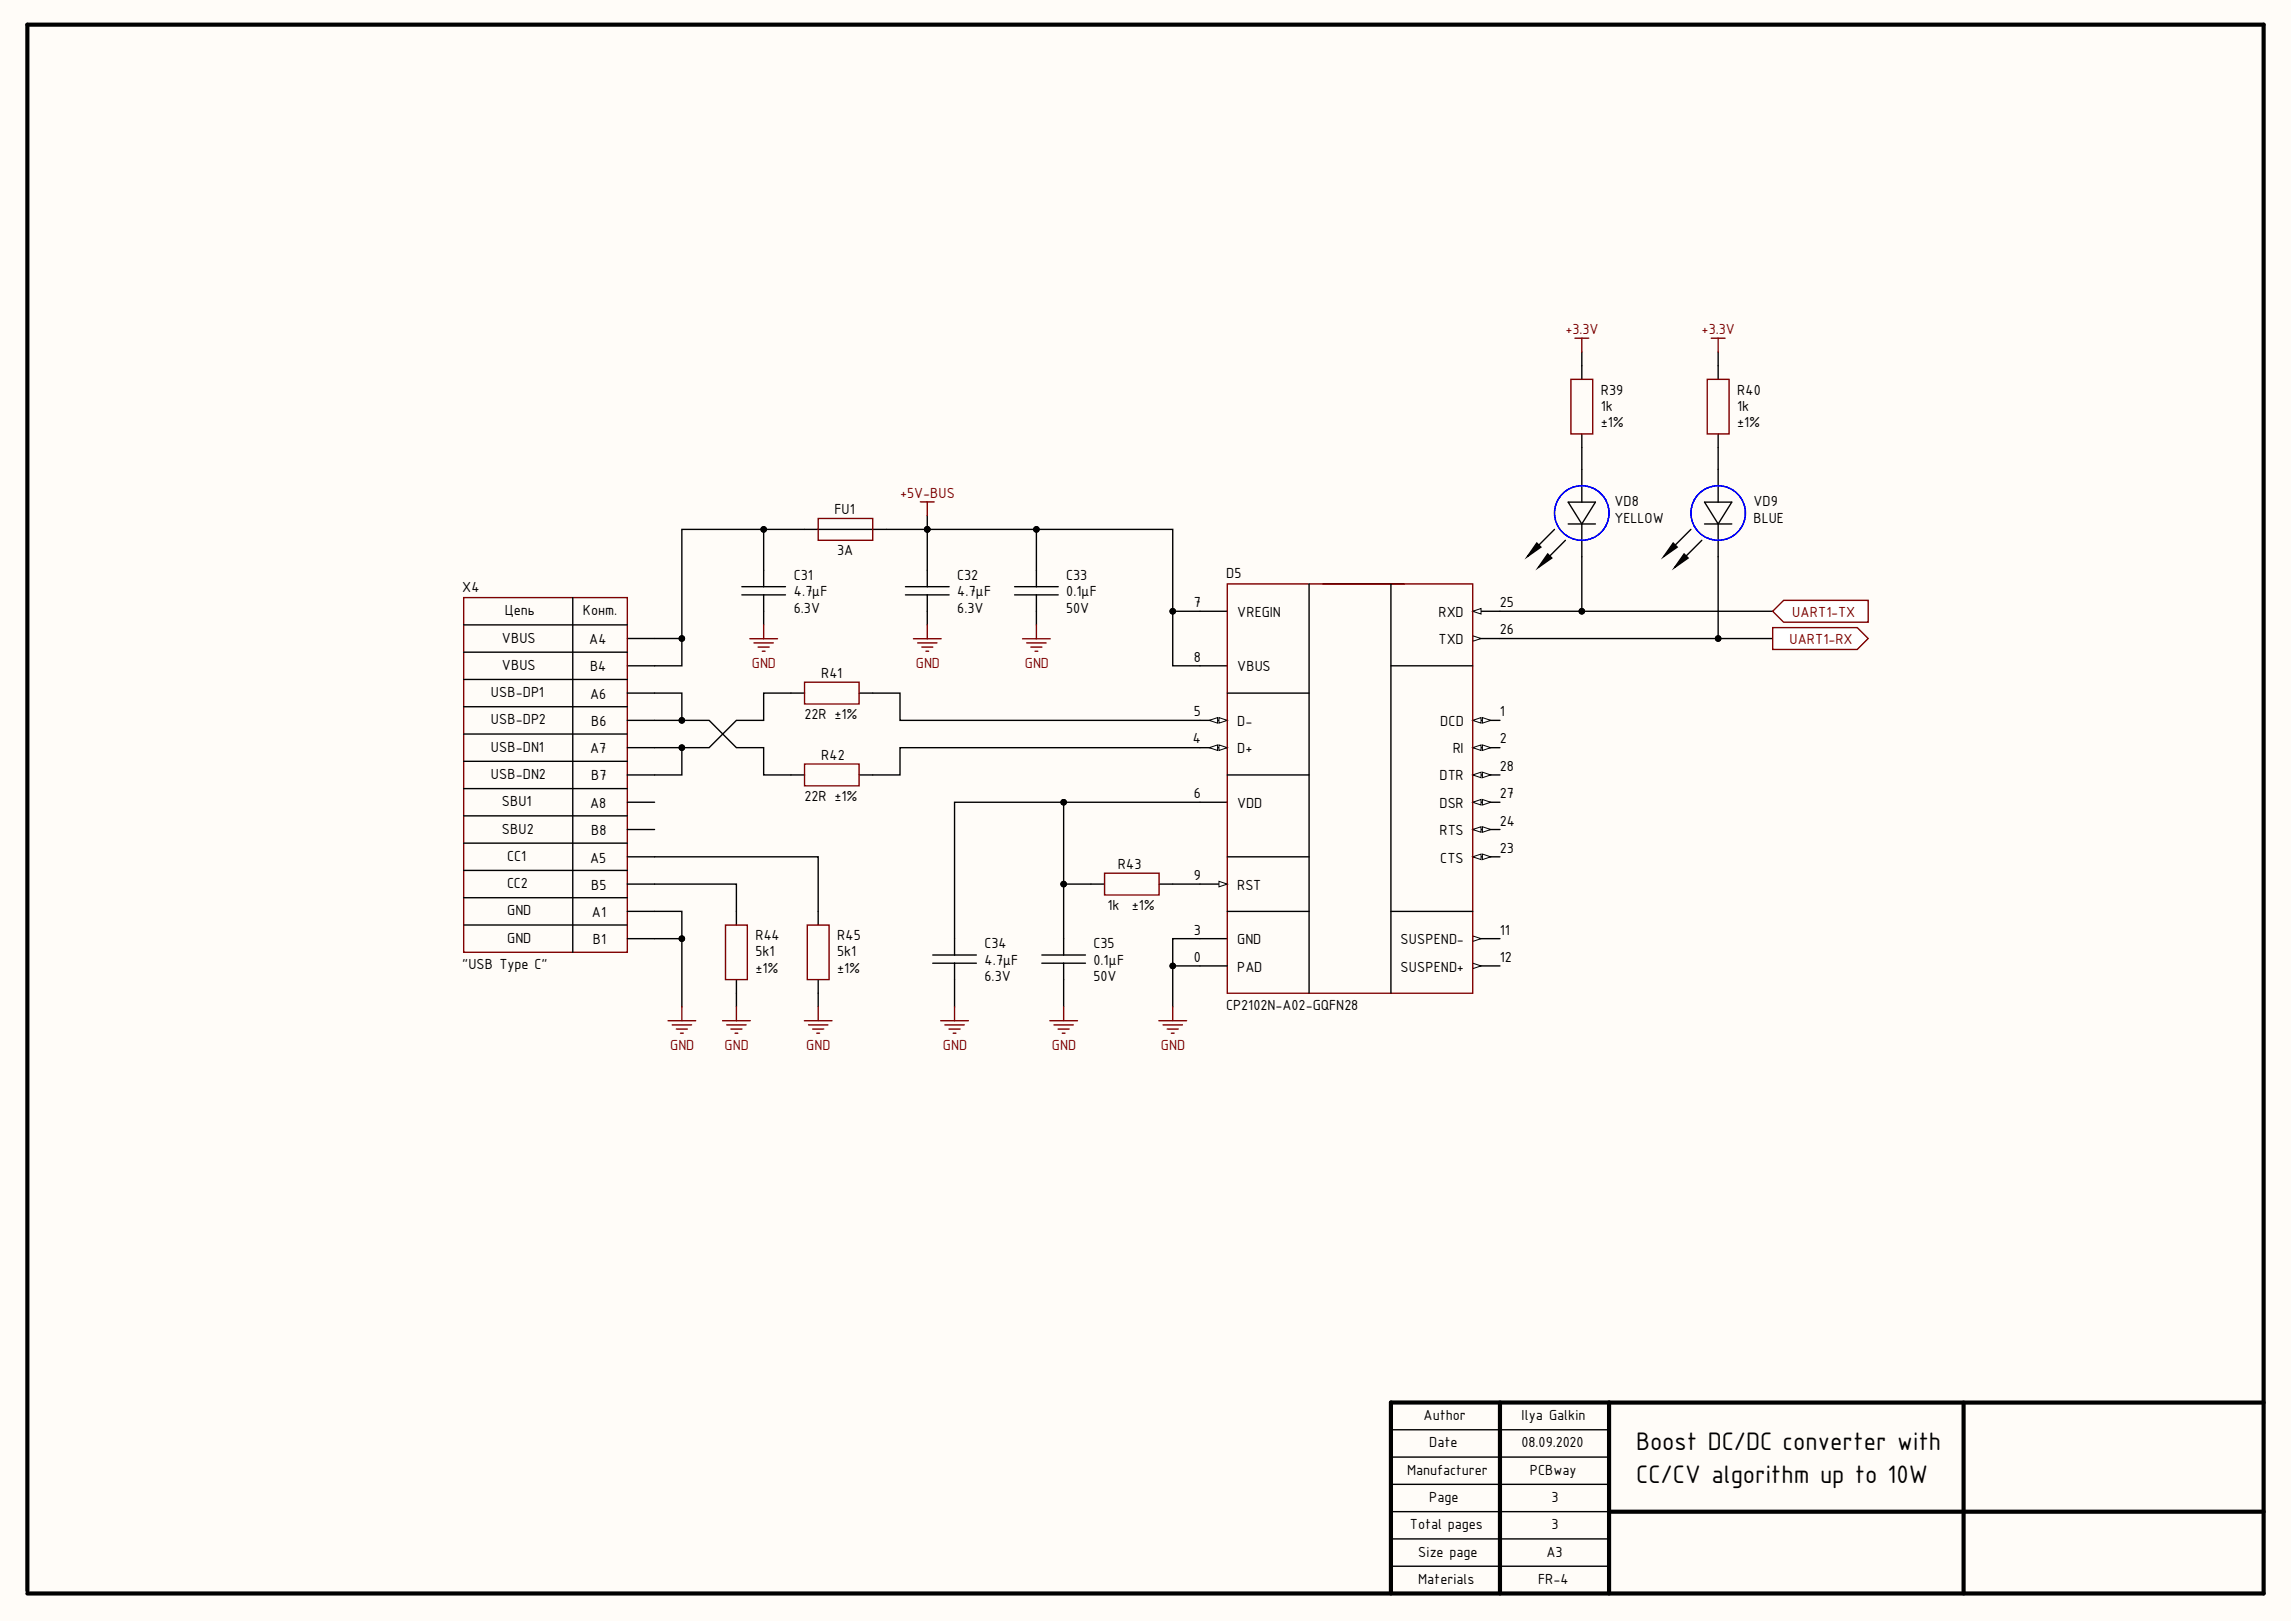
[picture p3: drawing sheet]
<svg xmlns="http://www.w3.org/2000/svg" width="420mm" height="297mm" viewBox="0 0 420 297" stroke-linecap="round" stroke-linejoin="round" font-family="sans-serif">
<defs><g id="words">
<g font-size="5">
<text x="299.5" y="265.4">Boost DC/DC converter with</text>
<text x="299.5" y="271.3">CC/CV algorithm up to 10W</text>
</g>
<g font-size="2.9" fill="#800000">
<text x="286.6" y="61.1">+3.3V</text>
<text x="311.5" y="61.1">+3.3V</text>
<text x="164.8" y="91.1">+5V-BUS</text>
<text x="328.1" y="112.9">UART1-TX</text>
<text x="327.6" y="117.9">UART1-RX</text>
<text x="137.6" y="122.3">GND</text>
<text x="167.6" y="122.3">GND</text>
<text x="187.6" y="122.3">GND</text>
<text x="122.7" y="192.1">GND</text>
<text x="132.6" y="192.1">GND</text>
<text x="147.6" y="192.1">GND</text>
<text x="172.6" y="192.1">GND</text>
<text x="192.6" y="192.1">GND</text>
<text x="212.5" y="192.1">GND</text>
</g>
<g font-size="2.9">
<text x="293.1" y="75.2">1k</text>
<text x="293.1" y="72.2">R39</text>
<text x="318" y="75.2">1k</text>
<text x="318" y="72.2">R40</text>
<text x="293.1" y="78.1">±1%</text>
<text x="318" y="78.1">±1%</text>
<text x="152.8" y="94.1">FU1</text>
<text x="295.6" y="95.6">YELLOW</text>
<text x="295.6" y="92.7">VD8</text>
<text x="321" y="95.6">BLUE</text>
<text x="321" y="92.7">VD9</text>
<text x="153.3" y="101.6">3A</text>
<text x="145.3" y="106.1">C31</text>
<text x="175.3" y="106.1">C32</text>
<text x="195.2" y="106.1">C33</text>
<text x="224.5" y="105.9">D5</text>
<text x="84.6" y="108.4">X4</text>
<text x="92.4" y="112.6">Цепь</text>
<text x="106.7" y="112.6">Конт.</text>
<text x="145.3" y="112.1">6.3V</text>
<text x="145.3" y="109.2">4.7μF</text>
<text x="175.3" y="112.1">6.3V</text>
<text x="175.3" y="109.2">4.7μF</text>
<text x="195.2" y="112.1">50V</text>
<text x="195.2" y="109.2">0.1μF</text>
<text x="218.5" y="111.1">7</text>
<text x="226.5" y="112.9">VREGIN</text>
<text x="263.4" y="112.9">RXD</text>
<text x="274.6" y="111.1">25</text>
<text x="91.9" y="117.6">VBUS</text>
<text x="107.9" y="117.9">A4</text>
<text x="263.4" y="117.9">TXD</text>
<text x="274.6" y="116.1">26</text>
<text x="91.9" y="122.6">VBUS</text>
<text x="108" y="122.9">B4</text>
<text x="150.3" y="124.1">R41</text>
<text x="218.5" y="121.1">8</text>
<text x="226.5" y="122.9">VBUS</text>
<text x="89.9" y="127.6">USB-DP1</text>
<text x="108" y="127.9">A6</text>
<text x="147.3" y="131.6">22R ±1%</text>
<text x="218.5" y="131.1">5</text>
<text x="274.6" y="131.1">1</text>
<text x="89.9" y="132.6">USB-DP2</text>
<text x="89.9" y="137.6">USB-DN1</text>
<text x="108" y="137.8">A7</text>
<text x="108.2" y="132.8">B6</text>
<text x="218.4" y="136.1">4</text>
<text x="226.5" y="137.8">D+</text>
<text x="226.5" y="132.8">D-</text>
<text x="263.7" y="132.8">DCD</text>
<text x="266" y="137.8">RI</text>
<text x="274.6" y="136.1">2</text>
<text x="89.9" y="142.6">USB-DN2</text>
<text x="108.2" y="142.8">B7</text>
<text x="150.3" y="139.1">R42</text>
<text x="263.5" y="142.8">DTR</text>
<text x="274.6" y="141">28</text>
<text x="91.9" y="147.6">SBU1</text>
<text x="108" y="147.9">A8</text>
<text x="147.3" y="146.5">22R ±1%</text>
<text x="218.5" y="146.1">6</text>
<text x="226.5" y="147.9">VDD</text>
<text x="263.5" y="147.9">DSR</text>
<text x="274.6" y="146.1">27</text>
<text x="91.9" y="152.5">SBU2</text>
<text x="108.2" y="152.9">B8</text>
<text x="263.5" y="152.9">RTS</text>
<text x="274.6" y="151.1">24</text>
<text x="92.8" y="157.5">CC1</text>
<text x="108" y="157.9">A5</text>
<text x="204.7" y="159.1">R43</text>
<text x="218.5" y="161.1">9</text>
<text x="263.7" y="157.9">CTS</text>
<text x="274.6" y="156.1">23</text>
<text x="92.8" y="167.5">GND</text>
<text x="92.8" y="162.5">CC2</text>
<text x="108.2" y="162.9">B5</text>
<text x="108.4" y="167.9">A1</text>
<text x="202.7" y="166.6">1k</text>
<text x="207.2" y="166.6">±1%</text>
<text x="226.5" y="162.9">RST</text>
<text x="92.8" y="172.6">GND</text>
<text x="108.6" y="172.8">B1</text>
<text x="138.3" y="172.1">R44</text>
<text x="153.3" y="172.1">R45</text>
<text x="180.2" y="173.5">C34</text>
<text x="200.2" y="173.5">C35</text>
<text x="218.5" y="171.1">3</text>
<text x="226.5" y="172.8">GND</text>
<text x="256.4" y="172.8">SUSPEND-</text>
<text x="274.6" y="171.1">11</text>
<text x="84.6" y="177.3">&quot;USB Type C&quot;</text>
<text x="138.3" y="178.1">±1%</text>
<text x="138.3" y="175">5k1</text>
<text x="153.3" y="178.1">±1%</text>
<text x="153.3" y="175">5k1</text>
<text x="180.2" y="179.5">6.3V</text>
<text x="180.2" y="176.6">4.7μF</text>
<text x="200.2" y="179.5">50V</text>
<text x="200.2" y="176.6">0.1μF</text>
<text x="218.5" y="176.1">0</text>
<text x="226.5" y="177.8">PAD</text>
<text x="256.4" y="177.8">SUSPEND+</text>
<text x="274.6" y="176.1">12</text>
<text x="224.5" y="184.8">CP2102N-A02-GQFN28</text>
<text x="260.6" y="259.9">Author</text>
<text x="278.6" y="259.9">Ilya Galkin</text>
<text x="257.6" y="269.9">Manufacturer</text>
<text x="261.7" y="264.9">Date</text>
<text x="278.6" y="264.9">08.09.2020</text>
<text x="280.1" y="269.9">PCBway</text>
<text x="261.7" y="274.9">Page</text>
<text x="284.1" y="274.9">3</text>
<text x="258.1" y="279.9">Total pages</text>
<text x="284.1" y="279.9">3</text>
<text x="259.6" y="284.9">Size page</text>
<text x="283.1" y="284.9">A3</text>
<text x="259.6" y="289.9">Materials</text>
<text x="281.6" y="289.9">FR-4</text>
</g>
</g></defs>
<g fill="#fffcf8">
<path d="M0 0h419.4v296.6h-419.4z" fill-rule="evenodd"/>
<path d="M0 0h419.4v296.6h-419.4z" fill-rule="evenodd"/>
</g>
<path d="M274.6 256.7v34.9M294.6 256.7v34.9M359.5 256.7v34.9M414.4 256.7h-159.7v34.9M294.6 276.7h119.8M5 291.1v-286.6h409.4v287.1h-409.4" fill="none" stroke="#000" stroke-width=".76"/>
<g fill="none" stroke="#000" stroke-width=".25">
<path d="M139.8 96.9h30v10.5M169.8 94.4v2.5M84.9 114.4h29.9M84.9 119.4h29.9M104.9 109.4v64.9M114.8 116.9h10v5h-10M135.8 108.9h8M135.8 107.4h8M139.8 107.4v-10.5h-15v20M139.8 108.9v5.5M165.8 108.9h8M165.8 107.4h8"/>
<path d="M169.8 108.9v5.5M84.9 124.4h29.9M84.9 129.3h29.9M84.9 134.3h29.9M84.9 139.3h29.9M114.8 126.8h5M114.8 131.8h5M114.8 136.8h5M269.6 131.8h5M84.9 144.3h29.9M84.9 149.3h29.9M84.9 154.3h29.9"/>
<path d="M84.9 159.3h29.9M114.8 156.8h35v12.5M114.8 141.8h5M114.8 146.8h5M114.8 151.8h5M84.9 164.3h29.9M84.9 169.3h29.9M114.8 166.8h10v5h-10M114.8 161.8h20v7.5M124.8 171.8v12.5M134.8 179.3v5M149.8 179.3v5"/>
<path d="M254.7 276.7h39.9M254.7 271.7h39.9M254.7 266.7h39.9M254.7 261.7h39.9M254.7 286.6h39.9M254.7 281.6h39.9"/>
</g>
<g fill="none" stroke="#800000" stroke-width=".25">
<path d="M149.8 94.9h10v4h-10zM168.5 91.9h2.5M169.8 91.9v2.5M84.9 109.4h30v64.9h-30zM137.3 116.9h5M138 117.7h3.6M138.8 118.4h2M139.6 119.2h.5M139.8 114.4v2.5M167.2 116.9h5.1M168 117.7h3.5M168.8 118.4h2"/>
<path d="M169.5 119.2h.5M169.8 114.4v2.5M132.8 169.3h4v10h-4zM147.8 169.3h4v10h-4zM122.3 186.8h5.1M123.1 187.6h3.5M123.8 188.3h2.1M124.6 189.1h.5M124.8 184.3v2.5M132.3 186.8h5.1M133 187.6h3.6M133.8 188.3h2"/>
<path d="M134.6 189.1h.5M134.8 184.3v2.5M147.3 186.8h5M148 187.6h3.6M148.8 188.3h2M149.5 189.1h.6M149.8 184.3v2.5"/>
</g>
<g fill="#000">
<circle cx="139.8" cy="96.9" r=".51"/>
<circle cx="169.8" cy="96.9" r=".51"/>
<circle cx="124.8" cy="116.9" r=".51"/>
<circle cx="124.8" cy="171.8" r=".51"/>
</g>
<g fill="none" stroke="#000" stroke-width=".18">
<circle cx="139.8" cy="96.9" r=".51"/>
<circle cx="169.8" cy="96.9" r=".51"/>
<circle cx="124.8" cy="116.9" r=".51"/>
<circle cx="124.8" cy="171.8" r=".51"/>
</g>
<path d="M269.6 131.8l1.5-.5v1z" fill="#f8fcff"/>
<path d="M269.6 131.8l1.5-.5v1z" fill="none" stroke="#000" stroke-width=".18"/>
<path d="M271.4 131.3l1.5 .5-1.5 .5z" fill="#f8fcff"/>
<path d="M271.4 131.3l1.5 .5-1.5 .5z" fill="none" stroke="#000" stroke-width=".18"/>
<path d="M269.6 136.8h5" fill="none" stroke="#000" stroke-width=".25"/>
<path d="M269.6 136.8l1.5-.5v1z" fill="#f8fcff"/>
<path d="M269.6 136.8l1.5-.5v1z" fill="none" stroke="#000" stroke-width=".18"/>
<path d="M271.4 136.3l1.5 .5-1.5 .5z" fill="#f8fcff"/>
<path d="M271.4 136.3l1.5 .5-1.5 .5z" fill="none" stroke="#000" stroke-width=".18"/>
<path d="M219.7 136.8h5M219.7 171.8h5" fill="none" stroke="#000" stroke-width=".25"/>
<path d="M223.2 136.3l1.5 .5-1.5 .5z" fill="#f8fcff"/>
<path d="M223.2 136.3l1.5 .5-1.5 .5z" fill="none" stroke="#000" stroke-width=".18"/>
<path d="M221.4 136.8l1.5-.5v1z" fill="#f8fcff"/>
<path d="M221.4 136.8l1.5-.5v1z" fill="none" stroke="#000" stroke-width=".18"/>
<path d="M219.7 131.8h5" fill="none" stroke="#000" stroke-width=".25"/>
<path d="M223.2 131.3l1.5 .5-1.5 .5z" fill="#f8fcff"/>
<path d="M223.2 131.3l1.5 .5-1.5 .5z" fill="none" stroke="#000" stroke-width=".18"/>
<path d="M221.4 131.8l1.5-.5v1z" fill="#f8fcff"/>
<path d="M221.4 131.8l1.5-.5v1z" fill="none" stroke="#000" stroke-width=".18"/>
<path d="M219.7 111.9h5M219.7 121.9h5M219.7 146.8h5M219.7 161.8h5" fill="none" stroke="#000" stroke-width=".25"/>
<path d="M223.2 161.3l1.5 .5-1.5 .5z" fill="#f8fcff"/>
<path d="M223.2 161.3l1.5 .5-1.5 .5z" fill="none" stroke="#000" stroke-width=".18"/>
<path d="M269.6 171.8h5" fill="none" stroke="#000" stroke-width=".25"/>
<path d="M269.6 171.3l1.5 .5-1.5 .5z" fill="#f8fcff"/>
<path d="M269.6 171.3l1.5 .5-1.5 .5z" fill="none" stroke="#000" stroke-width=".18"/>
<path d="M269.6 176.8h5" fill="none" stroke="#000" stroke-width=".25"/>
<path d="M269.6 176.3l1.5 .5-1.5 .5z" fill="#f8fcff"/>
<path d="M269.6 176.3l1.5 .5-1.5 .5z" fill="none" stroke="#000" stroke-width=".18"/>
<path d="M269.6 156.8h5" fill="none" stroke="#000" stroke-width=".25"/>
<path d="M269.6 156.8l1.5-.5v1z" fill="#f8fcff"/>
<path d="M269.6 156.8l1.5-.5v1z" fill="none" stroke="#000" stroke-width=".18"/>
<path d="M271.4 156.3l1.5 .5-1.5 .5z" fill="#f8fcff"/>
<path d="M271.4 156.3l1.5 .5-1.5 .5z" fill="none" stroke="#000" stroke-width=".18"/>
<path d="M269.6 151.8h5" fill="none" stroke="#000" stroke-width=".25"/>
<path d="M269.6 151.8l1.5-.5v1z" fill="#f8fcff"/>
<path d="M269.6 151.8l1.5-.5v1z" fill="none" stroke="#000" stroke-width=".18"/>
<path d="M271.4 151.3l1.5 .5-1.5 .5z" fill="#f8fcff"/>
<path d="M271.4 151.3l1.5 .5-1.5 .5z" fill="none" stroke="#000" stroke-width=".18"/>
<path d="M269.6 111.9h5" fill="none" stroke="#000" stroke-width=".25"/>
<path d="M269.6 111.9l1.5-.5v1z" fill="#f8fcff"/>
<path d="M269.6 111.9l1.5-.5v1z" fill="none" stroke="#000" stroke-width=".18"/>
<path d="M269.6 116.9h5" fill="none" stroke="#000" stroke-width=".25"/>
<path d="M269.6 116.4l1.5 .5-1.5 .5z" fill="#f8fcff"/>
<path d="M269.6 116.4l1.5 .5-1.5 .5z" fill="none" stroke="#000" stroke-width=".18"/>
<path d="M269.6 146.8h5" fill="none" stroke="#000" stroke-width=".25"/>
<path d="M269.6 146.8l1.5-.5v1z" fill="#f8fcff"/>
<path d="M269.6 146.8l1.5-.5v1z" fill="none" stroke="#000" stroke-width=".18"/>
<path d="M271.4 146.3l1.5 .5-1.5 .5z" fill="#f8fcff"/>
<path d="M271.4 146.3l1.5 .5-1.5 .5z" fill="none" stroke="#000" stroke-width=".18"/>
<path d="M269.6 141.8h5" fill="none" stroke="#000" stroke-width=".25"/>
<path d="M269.6 141.8l1.5-.5v1z" fill="#f8fcff"/>
<path d="M269.6 141.8l1.5-.5v1z" fill="none" stroke="#000" stroke-width=".18"/>
<path d="M271.4 141.3l1.5 .5-1.5 .5z" fill="#f8fcff"/>
<g fill="none" stroke="#000" stroke-width=".18">
<path d="M271.4 141.3l1.5 .5-1.5 .5z"/>
<circle cx="169.8" cy="96.9" r=".51"/>
<circle cx="189.7" cy="96.9" r=".51"/>
<circle cx="214.7" cy="111.9" r=".51"/>
<circle cx="124.8" cy="131.8" r=".51"/>
<circle cx="124.8" cy="136.8" r=".51"/>
<circle cx="194.7" cy="146.8" r=".51"/>
<circle cx="194.7" cy="161.8" r=".51"/>
<circle cx="214.7" cy="176.8" r=".51"/>
</g>
<g fill="none" stroke="#000" stroke-width=".25">
<path d="M169.8 96.9h19.9v10.5M189.7 96.9h25v15M314.6 85.9v6M314.6 95.9v6M185.8 108.9h7.9M185.8 107.4h7.9M189.7 108.9v5.5M219.7 111.9h-5v10h5M239.7 106.9v74.9M242.2 106.9h14.9M254.7 106.9v74.9M119.8 126.8h5v5h-5"/>
<path d="M119.8 136.8h5v5h-5M124.8 131.8h5l5 5h5v5h7.5M147.3 126.8h-7.5v5h-5l-5 5h-5M157.3 126.8l7.5 .1v4.9h54.9M219.7 136.8h-54.9v5h-7.5M224.7 126.9h15M254.7 121.9h14.9M194.7 146.8v28M219.7 146.8h-44.9v28M224.7 141.8h15M224.7 156.8h15M170.8 176.3h8"/>
<path d="M170.8 174.8h8M174.8 176.3v8M190.7 176.3h8M190.7 174.8h8M194.7 161.8h7.5M194.7 176.3v8M212.2 161.8h7.5M214.7 176.8v7.5M219.7 171.8h-5v5h10M224.7 166.8h15M254.7 166.8h14.9"/>
</g>
<g fill="none" stroke="#800000" stroke-width=".25">
<path d="M187.2 116.9h5.1M188 117.7h3.5M188.7 118.4h2.1M189.5 119.2h.5M189.7 114.4v2.5M224.7 106.9h44.9v74.9h-44.9zM147.3 124.8h10v4h-10zM147.3 139.8h10v4h-10zM202.2 159.8h10v4h-10zM172.2 186.8h5.1M173 187.6h3.5M173.7 188.3h2.1"/>
<path d="M174.5 189.1h.5M174.8 184.3v2.5M192.2 186.8h5.1M193 187.6h3.5M193.7 188.3h2M194.5 189.1h.5M194.7 184.3v2.5M212.2 186.8h5M212.9 187.6h3.6M213.7 188.3h2M214.5 189.1h.5M214.7 184.3v2.5"/>
</g>
<g fill="#000">
<circle cx="169.8" cy="96.9" r=".51"/>
<circle cx="189.7" cy="96.9" r=".51"/>
<circle cx="214.7" cy="111.9" r=".51"/>
<circle cx="124.8" cy="131.8" r=".51"/>
<circle cx="124.8" cy="136.8" r=".51"/>
<circle cx="194.7" cy="146.8" r=".51"/>
<circle cx="194.7" cy="161.8" r=".51"/>
<circle cx="214.7" cy="176.8" r=".51"/>
</g>
<path d="M309.6 96.9l-3 3M311.6 98.9l-3 3M312.1 95.9h5M312.1 91.9h5l-2.5 4z" fill="none" stroke="#030000" stroke-width=".25"/>
<circle cx="314.6" cy="93.9" r="5" fill="none" stroke="#00f" stroke-width=".25"/>
<path d="M308.3 101.4l.8 .7-2.5 1.8z" fill="#030000"/>
<path d="M308.3 101.4l.8 .7-2.5 1.8z" fill="none" stroke="#030000" stroke-width=".25"/>
<path d="M306.3 99.4l.8 .7-2.5 1.8z" fill="#030000"/>
<path d="M284.6 96.9l-3 3M286.6 98.9l-3 3M287.1 95.9h5M287.1 91.9h5l-2.5 4zM306.3 99.4l.8 .7-2.5 1.8z" fill="none" stroke="#030000" stroke-width=".25"/>
<path d="M289.6 85.9v6M289.6 95.9v6" fill="none" stroke="#000" stroke-width=".25"/>
<circle cx="289.6" cy="93.9" r="5" fill="none" stroke="#00f" stroke-width=".25"/>
<path d="M283.4 101.4l.7 .7-2.5 1.8z" fill="#030000"/>
<path d="M283.4 101.4l.7 .7-2.5 1.8z" fill="none" stroke="#030000" stroke-width=".25"/>
<path d="M281.4 99.4l.7 .7-2.5 1.8z" fill="#030000"/>
<path d="M281.4 99.4l.7 .7-2.5 1.8z" fill="none" stroke="#030000" stroke-width=".25"/>
<path d="M289.6 64.4v5M289.6 79.4v6.5M314.6 64.4v5M314.6 79.4v6.5M289.6 101.9v10h-15M289.6 111.9h34.9M314.6 101.9v15h-40M314.6 116.9h9.9" fill="none" stroke="#000" stroke-width=".25"/>
<g fill="#000">
<circle cx="289.6" cy="111.9" r=".51"/>
<circle cx="314.6" cy="116.9" r=".51"/>
</g>
<g fill="none" stroke="#000" stroke-width=".18">
<circle cx="289.6" cy="111.9" r=".51"/>
<circle cx="314.6" cy="116.9" r=".51"/>
</g>
<path d="M287.6 69.4h4v10h-4zM288.3 61.9h2.6M289.6 61.9v2.5M312.6 69.4h4v10h-4zM313.3 61.9h2.5M314.6 61.9v2.5" fill="none" stroke="#800000" stroke-width=".25"/>
<path d="M326.5 109.9h15.5v4h-15.5l-2-2z" fill-rule="evenodd" fill="#fff"/>
<path d="M326.5 109.9h15.5v4h-15.5l-2-2z" fill="none" stroke="#800000" stroke-width=".25"/>
<path d="M324.5 114.9h15.5l2 2-2 2h-15.5z" fill-rule="evenodd" fill="#fff"/>
<path d="M324.5 114.9h15.5l2 2-2 2h-15.5z" fill="none" stroke="#800000" stroke-width=".25"/>
<use href="#words"/>
</svg>
